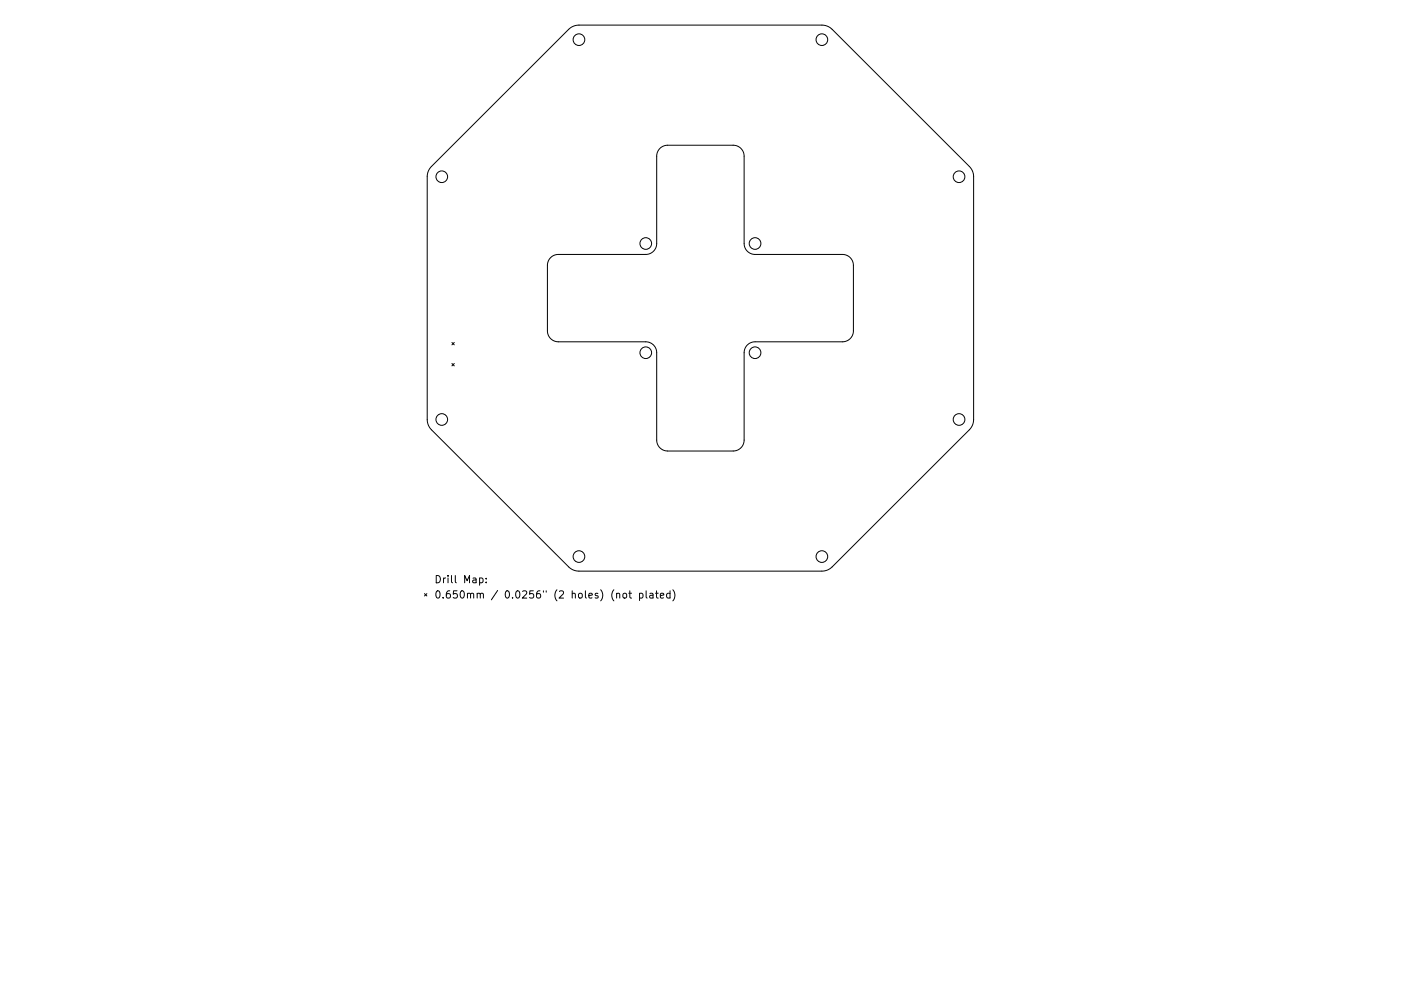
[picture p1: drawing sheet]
<svg xmlns="http://www.w3.org/2000/svg" width="297mm" height="210mm" viewBox="0 0 297 210" stroke-linecap="round" stroke-linejoin="round" font-family="sans-serif">
<defs><g id="words">
<g font-size="2.2">
<text x="92" y="124.2">Drill</text>
<text x="98.2" y="124.2">Map:</text>
<text x="92" y="127.4">0.650mm</text>
<text x="107.1" y="127.4">0.0256&quot;</text>
<text x="117.7" y="127.4">(2</text>
<text x="121.5" y="127.4">holes)</text>
<text x="130" y="127.4">(not</text>
<text x="136.1" y="127.4">plated)</text>
</g>
</g></defs>
<g fill="none" stroke="#000" stroke-width=".21">
<path d="M120.6 6.2a3.1 3.1 0 0 1 2.1-.9h51.6a3.1 3.1 0 0 1 2.1 .9l29.1 29.1a3.1 3.1 0 0 1 .9 2.2v51.5a3.1 3.1 0 0 1-.9 2.2l-29.1 29.1a3.1 3.1 0 0 1-2.1 .9h-51.6a3.1 3.1 0 0 1-2.1-.9l-29.1-29.1a3.1 3.1 0 0 1-.9-2.2v-51.5a3.1 3.1 0 0 1 .9-2.2zM139.9 31.5l.7-.5 .7-.2h14.2a2.32 2.32 0 0 1 2.3 2.3v18.6a2.32 2.32 0 0 0 2.3 2.3h18.5a2.32 2.32 0 0 1 2.3 2.3v13.9a2.32 2.32 0 0 1-2.3 2.3h-18.5a2.32 2.32 0 0 0-2.3 2.3v18.6a2.32 2.32 0 0 1-2.3 2.3h-13.9a2.32 2.32 0 0 1-2.4-2.3v-18.6a2.32 2.32 0 0 0-2.3-2.3h-18.5a2.32 2.32 0 0 1-2.3-2.3v-13.9a2.32 2.32 0 0 1 2.3-2.3h18.5a2.32 2.32 0 0 0 2.3-2.3v-18.6l.2-.8zM95.8 72.7l.5 .5M95.8 77.1l.5 .5M96.3 72.7l-.5 .5M96.3 77.1l-.5 .5M90 125.9l.5 .5M90.5 125.9l-.5 .5M96.5 122.1v1.3l.3 .3M101.2 126l.2-.1h.4v1M101.8 126.1l.3-.2h.3l.1 1M105.5 125.3l-1.3 2"/>
<path d="M115.2 125.3v.3M115.8 125.3v.3"/>
<circle cx="122.7" cy="8.4" r="1.24"/>
<circle cx="174.3" cy="8.4" r="1.24"/>
<circle cx="93.7" cy="37.5" r="1.24"/>
<circle cx="203.3" cy="37.5" r="1.24"/>
<circle cx="136.9" cy="51.7" r="1.24"/>
<circle cx="160.1" cy="51.7" r="1.24"/>
<circle cx="136.9" cy="74.8" r="1.24"/>
<circle cx="160.1" cy="74.8" r="1.24"/>
<circle cx="93.7" cy="89" r="1.24"/>
<circle cx="203.3" cy="89" r="1.24"/>
<circle cx="122.7" cy="118.1" r="1.24"/>
<circle cx="174.3" cy="118.1" r="1.24"/>
</g>
<use href="#words"/>
</svg>
